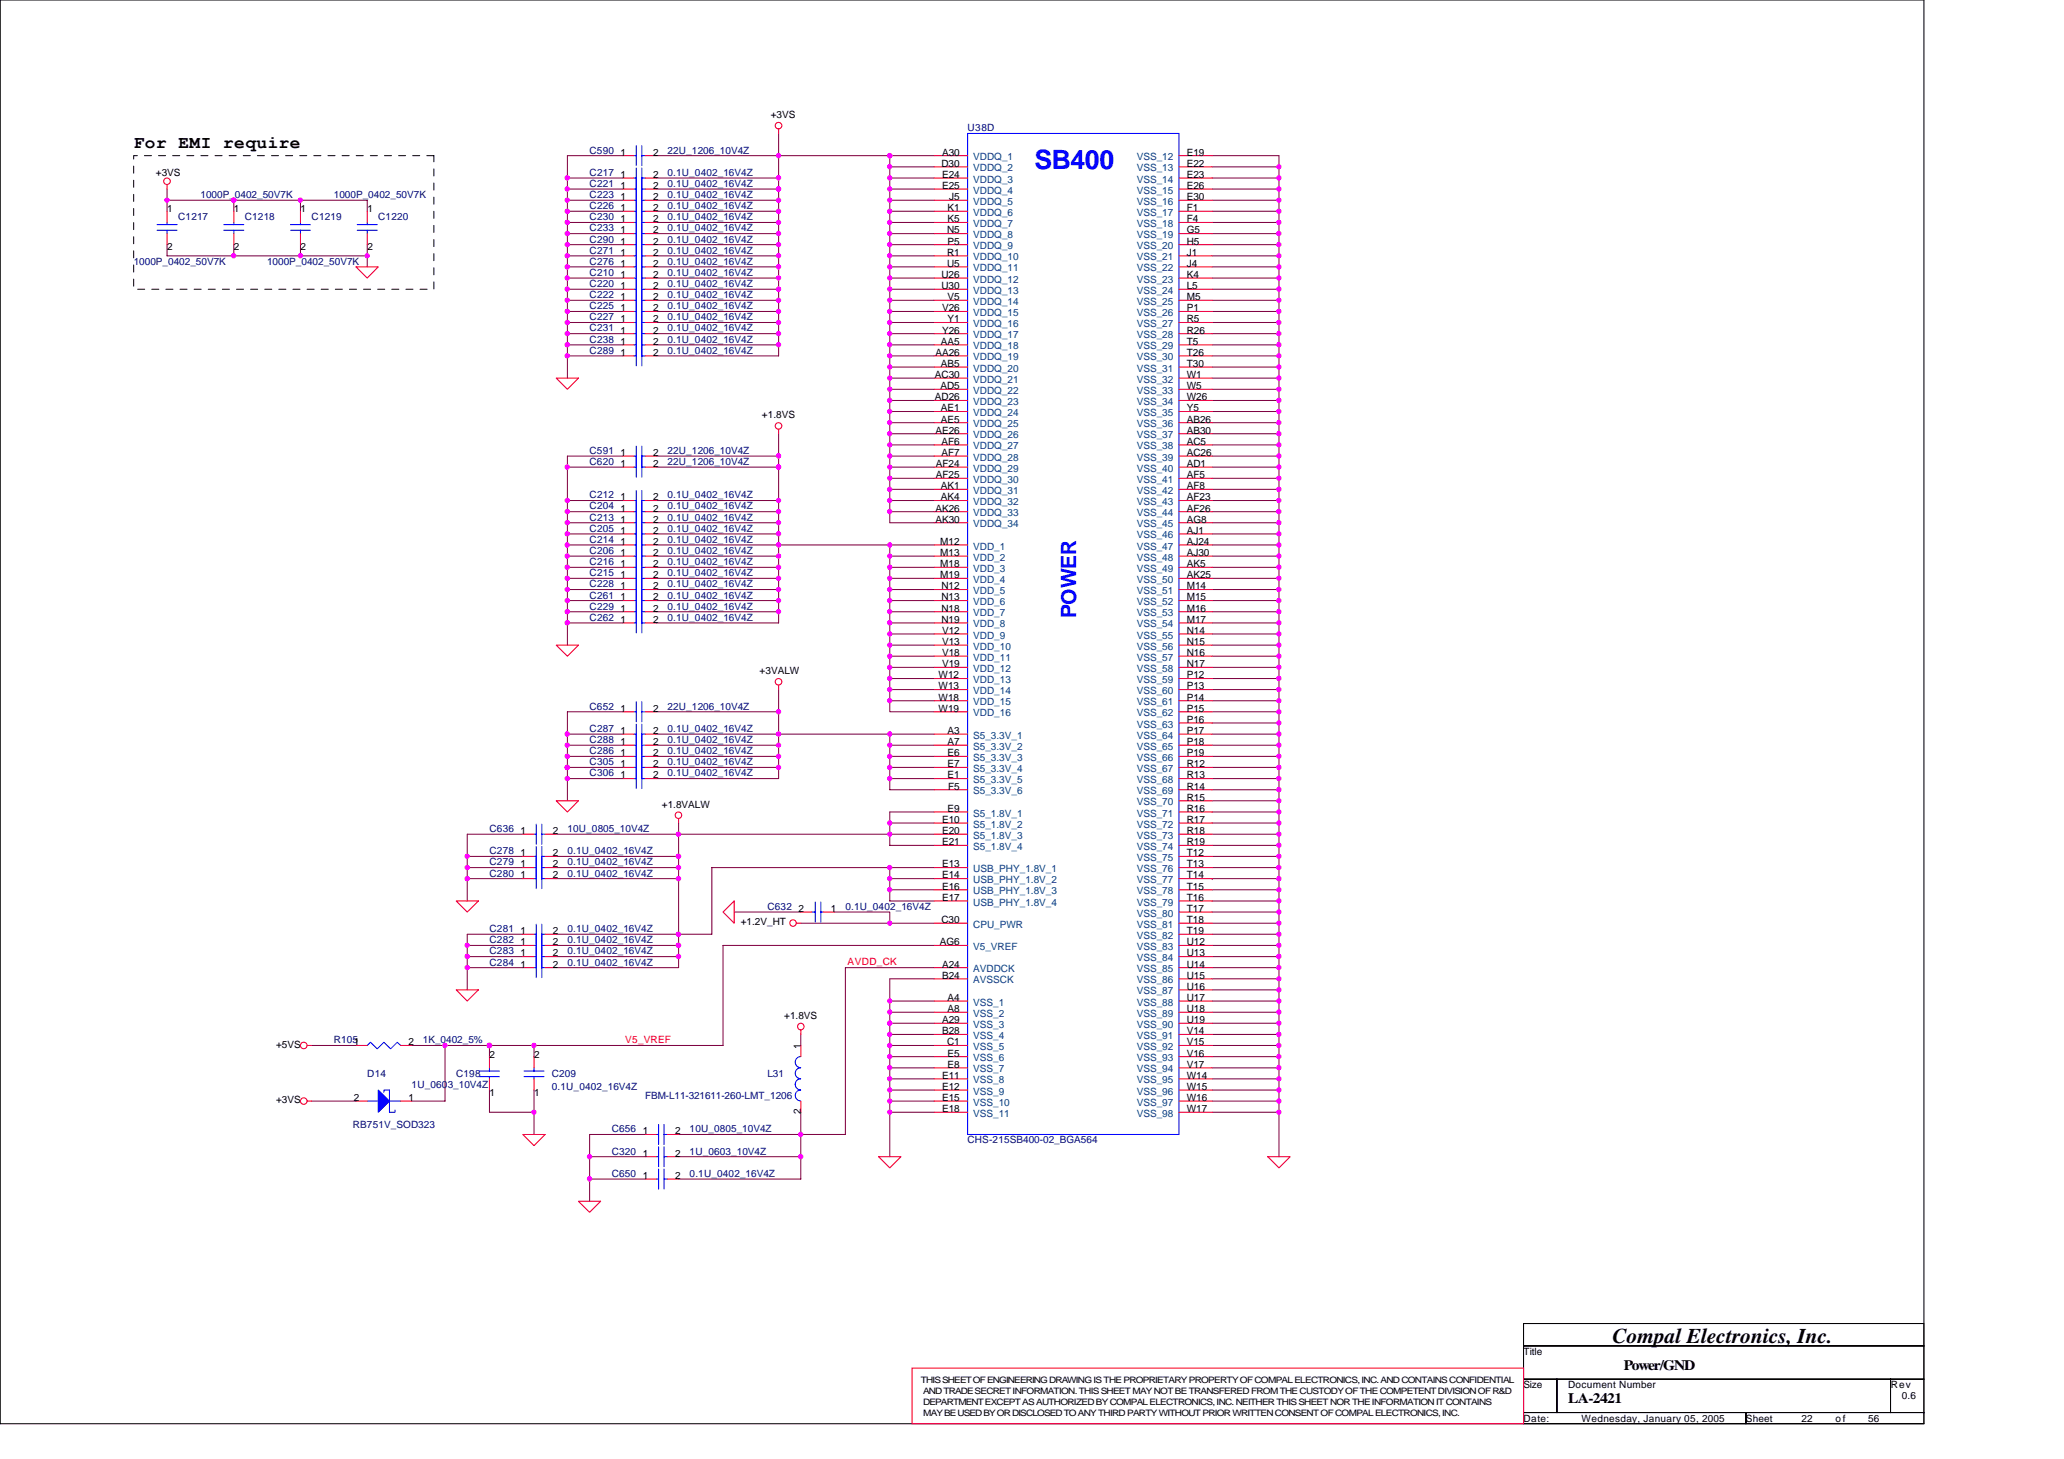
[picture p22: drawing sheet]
<svg xmlns="http://www.w3.org/2000/svg" width="297mm" height="210mm" viewBox="0 0 297 210" stroke-linecap="round" stroke-linejoin="round" font-family="sans-serif">
<defs><g id="words">
<text font-size="3.8" fill="#00f" x="148.9" y="24.3">SB400</text>
<text font-size="3" fill="#00f" x="154.9" y="89" transform="rotate(-90 154.9 89)">POWER</text>
<text font-size="3" x="232.1" y="193.1">Compal Electronics, Inc.</text>
<text font-size="2.5" x="19.2" y="21.3">For EMI require</text>
<g font-size="2.1">
<text x="233.7" y="197.1">Power/GND</text>
<text x="225.7" y="201.9">LA-2421</text>
</g>
<g font-size="1.4">
<text x="110.9" y="17">+3VS</text>
<text x="89.3" y="22.4">1</text>
<text x="94" y="22.4">2</text>
<text x="135.5" y="24">D30</text>
<text x="135.6" y="22.4">A30</text>
<text x="170.8" y="22.4">E19</text>
<text x="170.8" y="24">E22</text>
<text x="22.4" y="25.3">+3VS</text>
<text x="89.3" y="28.8">1</text>
<text x="89.3" y="27.2">1</text>
<text x="89.3" y="25.6">1</text>
<text x="94" y="28.8">2</text>
<text x="94" y="27.2">2</text>
<text x="94" y="25.6">2</text>
<text x="135.6" y="25.6">E24</text>
<text x="135.6" y="27.2">E25</text>
<text x="136.6" y="28.8">J5</text>
<text x="170.8" y="25.6">E23</text>
<text x="170.8" y="27.2">E26</text>
<text x="170.8" y="28.8">E30</text>
<text x="24.1" y="30.6">1</text>
<text x="33.7" y="30.6">1</text>
<text x="43.3" y="30.6">1</text>
<text x="52.9" y="30.6">1</text>
<text x="89.3" y="30.4">1</text>
<text x="89.3" y="32">1</text>
<text x="89.3" y="35.2">1</text>
<text x="89.3" y="33.6">1</text>
<text x="94" y="30.4">2</text>
<text x="94" y="32">2</text>
<text x="94" y="35.2">2</text>
<text x="94" y="33.6">2</text>
<text x="136.3" y="33.6">N5</text>
<text x="136.4" y="30.4">K1</text>
<text x="136.4" y="32">K5</text>
<text x="136.4" y="35.2">P5</text>
<text x="170.8" y="30.4">F1</text>
<text x="170.8" y="32">F4</text>
<text x="170.8" y="33.6">G5</text>
<text x="170.8" y="35.2">H5</text>
<text x="24.1" y="36">2</text>
<text x="33.7" y="36">2</text>
<text x="43.3" y="36">2</text>
<text x="52.9" y="36">2</text>
<text x="89.3" y="38.4">1</text>
<text x="89.3" y="41.6">1</text>
<text x="89.3" y="36.8">1</text>
<text x="89.3" y="40">1</text>
<text x="94" y="38.4">2</text>
<text x="94" y="41.6">2</text>
<text x="94" y="36.8">2</text>
<text x="94" y="40">2</text>
<text x="135.5" y="40">U26</text>
<text x="135.5" y="41.6">U30</text>
<text x="136.3" y="36.8">R1</text>
<text x="136.3" y="38.4">U5</text>
<text x="170.8" y="36.8">J1</text>
<text x="170.8" y="38.4">J4</text>
<text x="170.8" y="40">K4</text>
<text x="170.8" y="41.6">L5</text>
<text x="89.3" y="43.2">1</text>
<text x="89.3" y="48">1</text>
<text x="89.3" y="46.4">1</text>
<text x="89.3" y="44.8">1</text>
<text x="94" y="43.2">2</text>
<text x="94" y="48">2</text>
<text x="94" y="46.4">2</text>
<text x="94" y="44.8">2</text>
<text x="135.6" y="44.8">V26</text>
<text x="135.6" y="48">Y26</text>
<text x="136.4" y="43.2">V5</text>
<text x="136.4" y="46.4">Y1</text>
<text x="170.8" y="43.2">M5</text>
<text x="170.8" y="44.8">P1</text>
<text x="170.8" y="46.4">R5</text>
<text x="170.8" y="48">R26</text>
<text x="89.3" y="51.2">1</text>
<text x="89.3" y="49.6">1</text>
<text x="94" y="51.2">2</text>
<text x="94" y="49.6">2</text>
<text x="134.6" y="51.2">AA26</text>
<text x="135.4" y="49.6">AA5</text>
<text x="135.4" y="52.8">AB5</text>
<text x="170.8" y="49.6">T5</text>
<text x="170.8" y="51.2">T26</text>
<text x="170.8" y="52.8">T30</text>
<text x="134.5" y="54.4">AC30</text>
<text x="134.5" y="57.6">AD26</text>
<text x="135.3" y="56">AD5</text>
<text x="135.4" y="59.2">AE1</text>
<text x="170.8" y="54.4">W1</text>
<text x="170.8" y="56">W5</text>
<text x="170.8" y="57.6">W26</text>
<text x="170.8" y="59.2">Y5</text>
<text x="89.3" y="65.6">1</text>
<text x="94" y="65.6">2</text>
<text x="109.7" y="60.2">+1.8VS</text>
<text x="134.6" y="62.4">AE26</text>
<text x="135.4" y="60.8">AE5</text>
<text x="135.5" y="64">AF6</text>
<text x="135.5" y="65.6">AF7</text>
<text x="170.8" y="60.8">AB26</text>
<text x="170.8" y="62.4">AB30</text>
<text x="170.8" y="64">AC5</text>
<text x="170.8" y="65.6">AC26</text>
<text x="89.3" y="67.2">1</text>
<text x="89.3" y="72">1</text>
<text x="94" y="67.2">2</text>
<text x="94" y="72">2</text>
<text x="134.7" y="67.2">AF24</text>
<text x="134.7" y="68.8">AF25</text>
<text x="135.4" y="70.4">AK1</text>
<text x="135.4" y="72">AK4</text>
<text x="170.8" y="67.2">AD1</text>
<text x="170.8" y="68.8">AF5</text>
<text x="170.8" y="70.4">AF8</text>
<text x="170.8" y="72">AF23</text>
<text x="89.3" y="73.6">1</text>
<text x="89.3" y="76.8">1</text>
<text x="89.3" y="75.2">1</text>
<text x="94" y="73.6">2</text>
<text x="94" y="76.8">2</text>
<text x="94" y="75.2">2</text>
<text x="134.6" y="73.6">AK26</text>
<text x="134.6" y="75.2">AK30</text>
<text x="170.8" y="73.6">AF26</text>
<text x="170.8" y="75.2">AG8</text>
<text x="170.8" y="76.8">AJ1</text>
<text x="89.3" y="83.2">1</text>
<text x="89.3" y="80">1</text>
<text x="89.3" y="81.6">1</text>
<text x="89.3" y="78.4">1</text>
<text x="94" y="83.2">2</text>
<text x="94" y="80">2</text>
<text x="94" y="81.6">2</text>
<text x="94" y="78.4">2</text>
<text x="135.3" y="78.4">M12</text>
<text x="135.3" y="80">M13</text>
<text x="135.3" y="81.6">M18</text>
<text x="135.3" y="83.2">M19</text>
<text x="170.8" y="78.4">AJ24</text>
<text x="170.8" y="80">AJ30</text>
<text x="170.8" y="81.6">AK5</text>
<text x="170.8" y="83.2">AK25</text>
<text x="89.3" y="89.6">1</text>
<text x="89.3" y="84.8">1</text>
<text x="89.3" y="86.4">1</text>
<text x="89.3" y="88">1</text>
<text x="94" y="89.6">2</text>
<text x="94" y="84.8">2</text>
<text x="94" y="86.4">2</text>
<text x="94" y="88">2</text>
<text x="135.5" y="84.8">N12</text>
<text x="135.5" y="86.4">N13</text>
<text x="135.5" y="88">N18</text>
<text x="135.5" y="89.6">N19</text>
<text x="170.8" y="84.8">M14</text>
<text x="170.8" y="86.4">M15</text>
<text x="170.8" y="88">M16</text>
<text x="170.8" y="89.6">M17</text>
<text x="135.6" y="91.2">V12</text>
<text x="135.6" y="92.8">V13</text>
<text x="135.6" y="94.4">V18</text>
<text x="135.6" y="96">V19</text>
<text x="170.8" y="91.2">N14</text>
<text x="170.8" y="92.8">N15</text>
<text x="170.8" y="94.4">N16</text>
<text x="170.8" y="96">N17</text>
<text x="109.3" y="97">+3VALW</text>
<text x="135.1" y="97.6">W12</text>
<text x="135.1" y="99.2">W13</text>
<text x="135.1" y="100.8">W18</text>
<text x="170.8" y="97.6">P12</text>
<text x="170.8" y="99.2">P13</text>
<text x="170.8" y="100.8">P14</text>
<text x="89.3" y="105.6">1</text>
<text x="89.3" y="107.2">1</text>
<text x="89.3" y="102.4">1</text>
<text x="94" y="105.6">2</text>
<text x="94" y="107.2">2</text>
<text x="94" y="102.4">2</text>
<text x="135.1" y="102.4">W19</text>
<text x="136.4" y="105.6">A3</text>
<text x="136.4" y="107.2">A7</text>
<text x="170.8" y="102.4">P15</text>
<text x="170.8" y="104">P16</text>
<text x="170.8" y="105.6">P17</text>
<text x="170.8" y="107.2">P18</text>
<text x="89.3" y="112">1</text>
<text x="89.3" y="110.4">1</text>
<text x="89.3" y="108.8">1</text>
<text x="94" y="112">2</text>
<text x="94" y="110.4">2</text>
<text x="94" y="108.8">2</text>
<text x="136.4" y="108.8">E6</text>
<text x="136.4" y="110.4">E7</text>
<text x="136.4" y="112">E1</text>
<text x="136.4" y="113.6">F5</text>
<text x="170.8" y="108.8">P19</text>
<text x="170.8" y="110.4">R12</text>
<text x="170.8" y="112">R13</text>
<text x="170.8" y="113.6">R14</text>
<text x="74.9" y="120">1</text>
<text x="79.6" y="120">2</text>
<text x="95.2" y="116.2">+1.8VALW</text>
<text x="135.6" y="118.4">E10</text>
<text x="135.6" y="120">E20</text>
<text x="136.4" y="116.8">E9</text>
<text x="170.8" y="115.2">R15</text>
<text x="170.8" y="116.8">R16</text>
<text x="170.8" y="118.4">R17</text>
<text x="170.8" y="120">R18</text>
<text x="74.9" y="123.2">1</text>
<text x="74.9" y="124.8">1</text>
<text x="79.6" y="123.2">2</text>
<text x="79.6" y="124.8">2</text>
<text x="135.6" y="121.6">E21</text>
<text x="135.6" y="124.8">E13</text>
<text x="170.8" y="121.6">R19</text>
<text x="170.8" y="123.2">T12</text>
<text x="170.8" y="124.8">T13</text>
<text x="74.9" y="126.4">1</text>
<text x="79.6" y="126.4">2</text>
<text x="114.9" y="131.2">2</text>
<text x="119.6" y="131.2">1</text>
<text x="135.6" y="126.4">E14</text>
<text x="135.6" y="128">E16</text>
<text x="135.6" y="129.6">E17</text>
<text x="170.8" y="126.4">T14</text>
<text x="170.8" y="128">T15</text>
<text x="170.8" y="129.6">T16</text>
<text x="170.8" y="131.2">T17</text>
<text x="74.9" y="137.6">1</text>
<text x="74.9" y="136">1</text>
<text x="74.9" y="134.4">1</text>
<text x="79.6" y="137.6">2</text>
<text x="79.6" y="136">2</text>
<text x="79.6" y="134.4">2</text>
<text x="106.6" y="133.1">+1.2V_HT</text>
<text x="135.3" y="136">AG6</text>
<text x="135.5" y="132.8">C30</text>
<text x="170.8" y="132.8">T18</text>
<text x="170.8" y="134.4">T19</text>
<text x="170.8" y="136">U12</text>
<text x="170.8" y="137.6">U13</text>
<text x="74.9" y="139.2">1</text>
<text x="79.6" y="139.2">2</text>
<text x="135.6" y="139.2">A24</text>
<text x="135.6" y="140.8">B24</text>
<text x="136.4" y="144">A4</text>
<text x="170.8" y="139.2">U14</text>
<text x="170.8" y="140.8">U15</text>
<text x="170.8" y="142.4">U16</text>
<text x="170.8" y="144">U17</text>
<text x="112.9" y="146.6">+1.8VS</text>
<text x="135.6" y="147.2">A29</text>
<text x="135.6" y="148.8">B28</text>
<text x="136.4" y="145.6">A8</text>
<text x="170.8" y="145.6">U18</text>
<text x="170.8" y="147.2">U19</text>
<text x="170.8" y="148.8">V14</text>
<text x="39.7" y="150.7">+5VS</text>
<text x="58.8" y="150.4">2</text>
<text x="70.5" y="152.2">2</text>
<text x="76.9" y="152.2">2</text>
<text x="115.2" y="150.9" transform="rotate(-90 115.2 150.9)">1</text>
<text x="135.6" y="155.2">E11</text>
<text x="136.3" y="150.4">C1</text>
<text x="136.4" y="152">E5</text>
<text x="136.4" y="153.6">E8</text>
<text x="170.8" y="150.4">V15</text>
<text x="170.8" y="152">V16</text>
<text x="170.8" y="153.6">V17</text>
<text x="170.8" y="155.2">W14</text>
<text x="39.7" y="158.7">+3VS</text>
<text x="50.9" y="158.4">2</text>
<text x="58.8" y="158.4">1</text>
<text x="70.5" y="157.6">1</text>
<text x="76.9" y="157.6">1</text>
<text x="115.2" y="160.3" transform="rotate(-90 115.2 160.3)">2</text>
<text x="135.6" y="156.8">E12</text>
<text x="135.6" y="158.4">E15</text>
<text x="135.6" y="160">E18</text>
<text x="170.8" y="156.8">W15</text>
<text x="170.8" y="158.4">W16</text>
<text x="170.8" y="160">W17</text>
<text x="92.5" y="166.4">1</text>
<text x="92.5" y="163.2">1</text>
<text x="97.2" y="166.4">2</text>
<text x="97.2" y="163.2">2</text>
<text x="92.5" y="169.6">1</text>
<text x="97.2" y="169.6">2</text>
<text x="219.3" y="194.9">Title</text>
<text x="219.3" y="199.7">Size</text>
<text x="225.7" y="199.7">Document Number</text>
<text x="272.1" y="199.7">Rev</text>
<text x="273.7" y="201.3">0.6</text>
<text x="219.3" y="204.5">Date:</text>
<text x="227.6" y="204.5">Wednesday, January 05, 2005</text>
<text x="251.3" y="204.5">Sheet</text>
<text x="259.3" y="204.5">22</text>
<text x="264.2" y="204.5">of</text>
<text x="268.9" y="204.5">56</text>
</g>
<g font-size="1.4" fill="#000080">
<text x="84.9" y="22.1">C590</text>
<text x="96.1" y="22.1">22U_1206_10V4Z</text>
<text x="139.3" y="18.9">U38D</text>
<text x="28.8" y="28.5">1000P_0402_50V7K</text>
<text x="48" y="28.5">1000P_0402_50V7K</text>
<text x="84.9" y="28.5">C223</text>
<text x="84.9" y="26.9">C221</text>
<text x="84.9" y="25.3">C217</text>
<text x="96.1" y="28.5">0.1U_0402_16V4Z</text>
<text x="96.1" y="26.9">0.1U_0402_16V4Z</text>
<text x="96.1" y="25.3">0.1U_0402_16V4Z</text>
<text x="25.7" y="31.7">C1217</text>
<text x="35.2" y="31.7">C1218</text>
<text x="44.8" y="31.7">C1219</text>
<text x="54.4" y="31.7">C1220</text>
<text x="84.9" y="30.1">C226</text>
<text x="84.9" y="31.7">C230</text>
<text x="84.9" y="34.9">C290</text>
<text x="84.9" y="33.3">C233</text>
<text x="96.1" y="30.1">0.1U_0402_16V4Z</text>
<text x="96.1" y="31.7">0.1U_0402_16V4Z</text>
<text x="96.1" y="34.9">0.1U_0402_16V4Z</text>
<text x="96.1" y="33.3">0.1U_0402_16V4Z</text>
<text x="19.2" y="38.1">1000P_0402_50V7K</text>
<text x="38.4" y="38.1">1000P_0402_50V7K</text>
<text x="84.9" y="38.1">C276</text>
<text x="84.9" y="41.3">C220</text>
<text x="84.9" y="36.5">C271</text>
<text x="84.9" y="39.7">C210</text>
<text x="96.1" y="38.1">0.1U_0402_16V4Z</text>
<text x="96.1" y="41.3">0.1U_0402_16V4Z</text>
<text x="96.1" y="36.5">0.1U_0402_16V4Z</text>
<text x="96.1" y="39.7">0.1U_0402_16V4Z</text>
<text x="84.9" y="42.9">C222</text>
<text x="84.9" y="47.7">C231</text>
<text x="84.9" y="46.1">C227</text>
<text x="84.9" y="44.5">C225</text>
<text x="96.1" y="42.9">0.1U_0402_16V4Z</text>
<text x="96.1" y="47.7">0.1U_0402_16V4Z</text>
<text x="96.1" y="46.1">0.1U_0402_16V4Z</text>
<text x="96.1" y="44.5">0.1U_0402_16V4Z</text>
<text x="84.9" y="50.9">C289</text>
<text x="84.9" y="49.3">C238</text>
<text x="96.1" y="50.9">0.1U_0402_16V4Z</text>
<text x="96.1" y="49.3">0.1U_0402_16V4Z</text>
<text x="84.9" y="65.3">C591</text>
<text x="96.1" y="65.3">22U_1206_10V4Z</text>
<text x="84.9" y="66.9">C620</text>
<text x="84.9" y="71.7">C212</text>
<text x="96.1" y="66.9">22U_1206_10V4Z</text>
<text x="96.1" y="71.7">0.1U_0402_16V4Z</text>
<text x="84.9" y="73.3">C204</text>
<text x="84.9" y="76.5">C205</text>
<text x="84.9" y="74.9">C213</text>
<text x="96.1" y="73.3">0.1U_0402_16V4Z</text>
<text x="96.1" y="76.5">0.1U_0402_16V4Z</text>
<text x="96.1" y="74.9">0.1U_0402_16V4Z</text>
<text x="84.9" y="82.9">C215</text>
<text x="84.9" y="79.7">C206</text>
<text x="84.9" y="81.3">C216</text>
<text x="84.9" y="78.1">C214</text>
<text x="96.1" y="82.9">0.1U_0402_16V4Z</text>
<text x="96.1" y="79.7">0.1U_0402_16V4Z</text>
<text x="96.1" y="81.3">0.1U_0402_16V4Z</text>
<text x="96.1" y="78.1">0.1U_0402_16V4Z</text>
<text x="84.9" y="89.3">C262</text>
<text x="84.9" y="84.5">C228</text>
<text x="84.9" y="86.1">C261</text>
<text x="84.9" y="87.7">C229</text>
<text x="96.1" y="89.3">0.1U_0402_16V4Z</text>
<text x="96.1" y="84.5">0.1U_0402_16V4Z</text>
<text x="96.1" y="86.1">0.1U_0402_16V4Z</text>
<text x="96.1" y="87.7">0.1U_0402_16V4Z</text>
<text x="84.9" y="105.3">C287</text>
<text x="84.9" y="106.9">C288</text>
<text x="84.9" y="102.1">C652</text>
<text x="96.1" y="102.1">22U_1206_10V4Z</text>
<text x="96.1" y="105.3">0.1U_0402_16V4Z</text>
<text x="96.1" y="106.9">0.1U_0402_16V4Z</text>
<text x="84.9" y="111.7">C306</text>
<text x="84.9" y="110.1">C305</text>
<text x="84.9" y="108.5">C286</text>
<text x="96.1" y="111.7">0.1U_0402_16V4Z</text>
<text x="96.1" y="110.1">0.1U_0402_16V4Z</text>
<text x="96.1" y="108.5">0.1U_0402_16V4Z</text>
<text x="70.4" y="119.7">C636</text>
<text x="81.7" y="119.7">10U_0805_10V4Z</text>
<text x="70.4" y="122.9">C278</text>
<text x="70.4" y="124.5">C279</text>
<text x="81.7" y="122.9">0.1U_0402_16V4Z</text>
<text x="81.7" y="124.5">0.1U_0402_16V4Z</text>
<text x="70.4" y="126.1">C280</text>
<text x="81.7" y="126.1">0.1U_0402_16V4Z</text>
<text x="110.4" y="130.9">C632</text>
<text x="121.7" y="130.9">0.1U_0402_16V4Z</text>
<text x="70.4" y="137.3">C283</text>
<text x="70.4" y="135.7">C282</text>
<text x="70.4" y="134.1">C281</text>
<text x="81.7" y="137.3">0.1U_0402_16V4Z</text>
<text x="81.7" y="135.7">0.1U_0402_16V4Z</text>
<text x="81.7" y="134.1">0.1U_0402_16V4Z</text>
<text x="70.4" y="138.9">C284</text>
<text x="81.7" y="138.9">0.1U_0402_16V4Z</text>
<text x="48" y="150.1">R1051</text>
<text x="52.8" y="154.9">D14</text>
<text x="60.8" y="150.1">1K_0402_5%</text>
<text x="65.7" y="154.9">C198</text>
<text x="79.4" y="154.9">C209</text>
<text x="110.4" y="154.9">L31</text>
<text x="59.2" y="156.5">1U_060</text>
<text x="64.4" y="156.5">3_10V4Z</text>
<text x="79.4" y="156.8">0.1U_0402_16V4Z</text>
<text x="92.9" y="158.1">FBM-L11-321611-260-LMT_1206</text>
<text x="50.8" y="162.3">RB751V_SOD323</text>
<text x="88" y="166.1">C320</text>
<text x="88" y="162.9">C656</text>
<text x="99.2" y="162.9">10U_0805_10V4Z</text>
<text x="99.2" y="166.1">1U_0603_10V4Z</text>
<text x="139.3" y="164.5">CHS-215SB400-02_BGA564</text>
<text x="88" y="169.3">C650</text>
<text x="99.2" y="169.3">0.1U_0402_16V4Z</text>
</g>
<g font-size="1.4" fill="#004080">
<text x="140.1" y="23.1">VDDQ_1</text>
<text x="163.6" y="23.1">VSS_12</text>
<text x="140.1" y="24.7">VDDQ_2</text>
<text x="140.1" y="26.3">VDDQ_3</text>
<text x="140.1" y="27.9">VDDQ_4</text>
<text x="140.1" y="29.5">VDDQ_5</text>
<text x="163.6" y="24.7">VSS_13</text>
<text x="163.6" y="26.3">VSS_14</text>
<text x="163.6" y="27.9">VSS_15</text>
<text x="163.6" y="29.5">VSS_16</text>
<text x="140.1" y="31.1">VDDQ_6</text>
<text x="140.1" y="32.7">VDDQ_7</text>
<text x="140.1" y="34.3">VDDQ_8</text>
<text x="140.1" y="35.9">VDDQ_9</text>
<text x="163.6" y="31.1">VSS_17</text>
<text x="163.6" y="32.7">VSS_18</text>
<text x="163.6" y="34.3">VSS_19</text>
<text x="163.6" y="35.9">VSS_20</text>
<text x="140.1" y="37.5">VDDQ_10</text>
<text x="140.1" y="39.1">VDDQ_11</text>
<text x="140.1" y="40.7">VDDQ_12</text>
<text x="163.6" y="37.5">VSS_21</text>
<text x="163.6" y="39.1">VSS_22</text>
<text x="163.6" y="40.7">VSS_23</text>
<text x="140.1" y="42.3">VDDQ_13</text>
<text x="140.1" y="43.9">VDDQ_14</text>
<text x="140.1" y="45.5">VDDQ_15</text>
<text x="140.1" y="47.1">VDDQ_16</text>
<text x="163.6" y="42.3">VSS_24</text>
<text x="163.6" y="43.9">VSS_25</text>
<text x="163.6" y="45.5">VSS_26</text>
<text x="163.6" y="47.1">VSS_27</text>
<text x="140.1" y="48.7">VDDQ_17</text>
<text x="140.1" y="50.3">VDDQ_18</text>
<text x="140.1" y="51.9">VDDQ_19</text>
<text x="140.1" y="53.5">VDDQ_20</text>
<text x="163.6" y="48.7">VSS_28</text>
<text x="163.6" y="50.3">VSS_29</text>
<text x="163.6" y="51.9">VSS_30</text>
<text x="163.6" y="53.5">VSS_31</text>
<text x="140.1" y="55.1">VDDQ_21</text>
<text x="140.1" y="56.7">VDDQ_22</text>
<text x="140.1" y="58.3">VDDQ_23</text>
<text x="140.1" y="59.9">VDDQ_24</text>
<text x="163.6" y="55.1">VSS_32</text>
<text x="163.6" y="56.7">VSS_33</text>
<text x="163.6" y="58.3">VSS_34</text>
<text x="163.6" y="59.9">VSS_35</text>
<text x="140.1" y="61.5">VDDQ_25</text>
<text x="140.1" y="63.1">VDDQ_26</text>
<text x="140.1" y="64.7">VDDQ_27</text>
<text x="163.6" y="61.5">VSS_36</text>
<text x="163.6" y="63.1">VSS_37</text>
<text x="163.6" y="64.7">VSS_38</text>
<text x="140.1" y="66.3">VDDQ_28</text>
<text x="140.1" y="67.9">VDDQ_29</text>
<text x="140.1" y="69.5">VDDQ_30</text>
<text x="140.1" y="71.1">VDDQ_31</text>
<text x="163.6" y="66.3">VSS_39</text>
<text x="163.6" y="67.9">VSS_40</text>
<text x="163.6" y="69.5">VSS_41</text>
<text x="163.6" y="71.1">VSS_42</text>
<text x="140.1" y="72.7">VDDQ_32</text>
<text x="140.1" y="74.3">VDDQ_33</text>
<text x="140.1" y="75.9">VDDQ_34</text>
<text x="163.6" y="72.7">VSS_43</text>
<text x="163.6" y="74.3">VSS_44</text>
<text x="163.6" y="75.9">VSS_45</text>
<text x="163.6" y="77.5">VSS_46</text>
<text x="140.1" y="79.1">VDD_1</text>
<text x="140.1" y="80.7">VDD_2</text>
<text x="140.1" y="82.3">VDD_3</text>
<text x="140.1" y="83.9">VDD_4</text>
<text x="163.6" y="79.1">VSS_47</text>
<text x="163.6" y="80.7">VSS_48</text>
<text x="163.6" y="82.3">VSS_49</text>
<text x="163.6" y="83.9">VSS_50</text>
<text x="140.1" y="85.5">VDD_5</text>
<text x="140.1" y="87.1">VDD_6</text>
<text x="140.1" y="88.7">VDD_7</text>
<text x="163.6" y="85.5">VSS_51</text>
<text x="163.6" y="87.1">VSS_52</text>
<text x="163.6" y="88.7">VSS_53</text>
<text x="140.1" y="90.3">VDD_8</text>
<text x="140.1" y="91.9">VDD_9</text>
<text x="140.1" y="93.5">VDD_10</text>
<text x="140.1" y="95.1">VDD_11</text>
<text x="163.6" y="90.3">VSS_54</text>
<text x="163.6" y="91.9">VSS_55</text>
<text x="163.6" y="93.5">VSS_56</text>
<text x="163.6" y="95.1">VSS_57</text>
<text x="140.1" y="96.7">VDD_12</text>
<text x="140.1" y="98.3">VDD_13</text>
<text x="140.1" y="99.9">VDD_14</text>
<text x="140.1" y="101.5">VDD_15</text>
<text x="163.6" y="96.7">VSS_58</text>
<text x="163.6" y="98.3">VSS_59</text>
<text x="163.6" y="99.9">VSS_60</text>
<text x="163.6" y="101.5">VSS_61</text>
<text x="140.1" y="103.1">VDD_16</text>
<text x="140.1" y="106.3">S5_3.3V_1</text>
<text x="140.1" y="107.9">S5_3.3V_2</text>
<text x="163.6" y="103.1">VSS_62</text>
<text x="163.6" y="104.7">VSS_63</text>
<text x="163.6" y="106.3">VSS_64</text>
<text x="163.6" y="107.9">VSS_65</text>
<text x="140.1" y="109.5">S5_3.3V_3</text>
<text x="140.1" y="111.1">S5_3.3V_4</text>
<text x="140.1" y="112.7">S5_3.3V_5</text>
<text x="163.6" y="109.5">VSS_66</text>
<text x="163.6" y="111.1">VSS_67</text>
<text x="163.6" y="112.7">VSS_68</text>
<text x="140.1" y="114.3">S5_3.3V_6</text>
<text x="140.1" y="117.5">S5_1.8V_1</text>
<text x="140.1" y="119.1">S5_1.8V_2</text>
<text x="163.6" y="114.3">VSS_69</text>
<text x="163.6" y="115.9">VSS_70</text>
<text x="163.6" y="117.5">VSS_71</text>
<text x="163.6" y="119.1">VSS_72</text>
<text x="140.1" y="120.7">S5_1.8V_3</text>
<text x="140.1" y="122.3">S5_1.8V_4</text>
<text x="140.1" y="125.5">USB_PHY_1.8V_1</text>
<text x="163.6" y="120.7">VSS_73</text>
<text x="163.6" y="122.3">VSS_74</text>
<text x="163.6" y="123.9">VSS_75</text>
<text x="163.6" y="125.5">VSS_76</text>
<text x="140.1" y="127.1">USB_PHY_1.8V_2</text>
<text x="140.1" y="128.7">USB_PHY_1.8V_3</text>
<text x="140.1" y="130.3">USB_PHY_1.8V_4</text>
<text x="163.6" y="127.1">VSS_77</text>
<text x="163.6" y="128.7">VSS_78</text>
<text x="163.6" y="130.3">VSS_79</text>
<text x="163.6" y="131.9">VSS_80</text>
<text x="140.1" y="133.5">CPU_PWR</text>
<text x="140.1" y="136.7">V5_VREF</text>
<text x="163.6" y="133.5">VSS_81</text>
<text x="163.6" y="135.1">VSS_82</text>
<text x="163.6" y="136.7">VSS_83</text>
<text x="140.1" y="139.9">AVDDCK</text>
<text x="140.1" y="141.5">AVSSCK</text>
<text x="163.6" y="138.3">VSS_84</text>
<text x="163.6" y="139.9">VSS_85</text>
<text x="163.6" y="141.5">VSS_86</text>
<text x="163.6" y="143.1">VSS_87</text>
<text x="140.1" y="144.7">VSS_1</text>
<text x="140.1" y="146.3">VSS_2</text>
<text x="140.1" y="147.9">VSS_3</text>
<text x="140.1" y="149.5">VSS_4</text>
<text x="163.6" y="144.7">VSS_88</text>
<text x="163.6" y="146.3">VSS_89</text>
<text x="163.6" y="147.9">VSS_90</text>
<text x="163.6" y="149.5">VSS_91</text>
<text x="140.1" y="151.1">VSS_5</text>
<text x="140.1" y="152.7">VSS_6</text>
<text x="140.1" y="154.3">VSS_7</text>
<text x="140.1" y="155.9">VSS_8</text>
<text x="163.6" y="151.1">VSS_92</text>
<text x="163.6" y="152.7">VSS_93</text>
<text x="163.6" y="154.3">VSS_94</text>
<text x="163.6" y="155.9">VSS_95</text>
<text x="140.1" y="157.5">VSS_9</text>
<text x="140.1" y="159.1">VSS_10</text>
<text x="140.1" y="160.7">VSS_11</text>
<text x="163.6" y="157.5">VSS_96</text>
<text x="163.6" y="159.1">VSS_97</text>
<text x="163.6" y="160.7">VSS_98</text>
</g>
<g font-size="1.4" fill="#f00">
<text x="122" y="138.9">AVDD_CK</text>
<text x="90" y="150.1">V5_VREF</text>
</g>
<g font-size="1.3">
<text x="132.5" y="198.9">THIS SHEET OF ENGINEERING DRAWING IS THE PROPRIETARY PROPERTY OF COMPAL ELECTRONICS, INC. AND CONTAINS CONFIDENTIAL</text>
<text x="132.9" y="200.5">AND TRADE SECRET INFORMATION. THIS SHEET MAY NOT BE TRANSFERED FROM THE CUSTODY OF THE COMPETENT DIVISION OF R&amp;D</text>
<text x="132.9" y="202.1">DEPARTMENT EXCEPT AS AUTHORIZED BY COMPAL ELECTRONICS, INC. NEITHER THIS SHEET NOR THE INFORMATION IT CONTAINS</text>
<text x="132.9" y="203.7">MAY BE USED BY OR DISCLOSED TO ANY THIRD PARTY WITHOUT PRIOR WRITTEN CONSENT OF COMPAL ELECTRONICS, INC.</text>
</g>
</g></defs>
<path d="M0 0h276.9v204.8h-276.9zM219.3 190.4h57.6v3.2h-57.6zM219.3 193.6h57.6v4.8h-57.6zM219.3 198.4h4.8v4.8h-4.8zM224.1 198.4h48v4.8h-48zM272.1 198.4h4.8v4.8h-4.8zM219.3 203.2h32v1.6h-32zM251.3 203.2h25.6v1.6h-25.6z" fill="none" stroke="#000" stroke-width=".15"/>
<g fill="none" stroke="#800040" stroke-width=".15">
<path d="M112.1 19.2v32h-17.7M24 35.2v1.6h28.8M24 28.8h28.8v1.6M24 27.2v3.2M33.7 28.8v1.6M33.7 35.2v1.6M43.2 28.8v1.6M43.2 35.2v1.6M52.8 35.2v3.2M81.7 35.2h.1M81.7 33.6h8M81.7 35.2h8"/>
<path d="M81.7 38.4h8M81.7 36.8h8M81.7 32h8M81.7 30.4h8M81.7 28.8h8M81.7 27.2h8M81.7 25.6h8M89.7 22.4h-8v32M94.4 33.6h17.7M94.4 35.2h17.7M94.4 22.4h40M94.4 38.4h17.7"/>
<path d="M94.4 36.8h17.7M94.4 32h17.7M94.4 30.4h17.7M94.4 28.8h17.7M94.4 27.2h17.7M94.4 25.6h17.7M112.1 36.8h.1M128.1 32v1.6h6.3M128.1 35.2h6.3M128.1 38.4h6.3M128.1 36.8h6.3M128.1 32h6.3"/>
<path d="M128.1 30.4h6.3M128.1 28.8h6.3M128.1 27.2h6.3M128.1 25.6h6.3M128.1 22.4v9.6M128.1 33.6v11.2M128.1 24h6.3M174.5 22.4h9.6v144M174.5 33.6h9.6M174.5 35.2h9.6M174.5 38.4h9.6M174.5 36.8h9.6"/>
<path d="M174.5 32h9.6M174.5 30.4h9.6M174.5 28.8h9.6M174.5 27.2h9.6M174.5 25.6h9.6M174.5 24h9.6M81.7 44.8h8M81.7 43.2h8M81.7 51.2h8M81.7 49.6h8M81.7 48h8M81.7 46.4h8"/>
<path d="M81.7 41.6h8M81.7 40h8M94.4 44.8h17.7M94.4 43.2h17.7M94.4 49.6h17.7M94.4 48h17.7M94.4 46.4h17.7M94.4 41.6h17.7M94.4 40h17.7M128.1 44.8v1.6h6.3M128.1 57.6h6.3M128.1 44.8h6.3"/>
<path d="M128.1 52.8h6.3M128.1 43.2h6.3M128.1 59.2h6.3M128.1 51.2h6.3M128.1 49.6h6.3M128.1 48h6.3M128.1 41.6h6.3M128.1 40h6.3M128.1 46.4v28.8h6.3M128.1 54.4h6.3M128.1 56h6.3M174.5 57.6h9.6"/>
<path d="M174.5 44.8h9.6M174.5 52.8h9.6M174.5 43.2h9.6M174.5 59.2h9.6M174.5 51.2h9.6M174.5 49.6h9.6M174.5 48h9.6M174.5 46.4h9.6M174.5 41.6h9.6M174.5 40h9.6M174.5 54.4h9.6M174.5 56h9.6"/>
<path d="M81.7 75.2h8M81.7 67.2h8M81.7 72h8M81.7 73.6h8M81.7 78.4h8M81.7 76.8h8M89.7 65.6h-8v27.2M94.4 75.2h17.7M94.4 65.6h17.7M94.4 67.2h17.7M94.4 72h17.7M94.4 73.6h17.7"/>
<path d="M94.4 78.4h40M94.4 76.8h17.7M112.1 75.2h.1M112.1 62.4v27.2h-17.7M128.1 78.4v1.6h6.3M128.1 60.8h6.3M128.1 70.4h6.3M128.1 62.4h6.3M128.1 64h6.3M128.1 65.6h6.3M128.1 67.2h6.3M128.1 68.8h6.3"/>
<path d="M128.1 72h6.3M128.1 73.6h6.3M174.5 60.8h9.6M174.5 70.4h9.6M174.5 75.2h9.6M174.5 62.4h9.6M174.5 64h9.6M174.5 65.6h9.6M174.5 67.2h9.6M174.5 68.8h9.6M174.5 72h9.6M174.5 73.6h9.6"/>
<path d="M174.5 78.4h9.6M174.5 76.8h9.6M81.7 83.2h8M81.7 84.8h8M81.7 81.6h8M81.7 89.6h8M81.7 80h8M81.7 88h8M81.7 86.4h8M94.4 83.2h17.7M94.4 84.8h17.7M94.4 81.6h17.7"/>
<path d="M94.4 80h17.7M94.4 88h17.7M94.4 86.4h17.7M112.1 99.2v12.8h-17.7M128.1 80v1.6h6.3M128.1 81.6v1.6h6.3M128.1 84.8h6.3M128.1 99.2h6.3M128.1 83.2v17.6M128.1 89.6h6.3M128.1 88h6.3M128.1 86.4h6.3"/>
<path d="M128.1 91.2h6.3M128.1 92.8h6.3M128.1 94.4h6.3M128.1 96h6.3M128.1 97.6h6.3M174.5 83.2h9.6M174.5 84.8h9.6M174.5 99.2h9.6M174.5 81.6h9.6M174.5 89.6h9.6M174.5 80h9.6M174.5 88h9.6"/>
<path d="M174.5 86.4h9.6M174.5 91.2h9.6M174.5 92.8h9.6M174.5 94.4h9.6M174.5 96h9.6M174.5 97.6h9.6M81.7 108.8h8M81.7 112h8M81.7 105.6h8M81.7 110.4h8M81.7 107.2h8M89.7 102.4h-8v12.8"/>
<path d="M94.4 108.8h17.7M94.4 102.4h17.7M94.4 105.6h40M94.4 110.4h17.7M94.4 107.2h17.7M97.7 118.4v20.8h-17.7M112.1 107.2h.1M128.1 100.8v1.6h6.3M128.1 100.8h6.3M128.1 108.8h6.3M128.1 112h6.3M128.1 118.4h6.3"/>
<path d="M128.1 105.6v8h6.3M128.1 110.4h6.3M128.1 107.2h6.3M134.4 116.8h-6.3v4.8h6.3M174.5 100.8h9.6M174.5 108.8h9.6M174.5 104h9.6M174.5 112h9.6M174.5 118.4h9.6M174.5 102.4h9.6M174.5 105.6h9.6M174.5 110.4h9.6"/>
<path d="M174.5 107.2h9.6M174.5 113.6h9.6M174.5 116.8h9.6M174.5 115.2h9.6M67.2 124.8h8M67.2 123.2h8M67.2 126.4h8M67.2 139.2h8M67.2 137.6h8M67.2 136h8M75.2 120h-8v9.6M75.2 134.4h-8v8"/>
<path d="M80 124.8h17.7M80 123.2h17.7M80 126.4h17.7M80 120h54.4M80 137.6h17.7M80 136h17.7M105.7 131.2h9.5M120.1 131.2h8v1.6h-12.9M128.1 132.8h6.3M128.1 124.8v4.8h6.3M128.1 126.4h6.3M128.1 128h6.3"/>
<path d="M134.4 124.8h-32v9.6h-22.4M134.4 139.2h-12.7v24h-24M134.4 136h-30.3v14.4h-44.9M174.5 126.4h.1M174.5 132.8h9.6M174.5 124.8h9.6M174.5 123.2h9.6M174.5 126.4h9.6M174.5 121.6h9.6M174.5 120h9.6M174.5 134.4h9.6M174.5 139.2h9.6"/>
<path d="M174.5 137.6h9.6M174.5 136h9.6M174.5 129.6h9.6M174.5 128h9.6M174.5 131.2h9.6M44.8 150.4h6.4M44.8 158.4h6.4M64 150.4v8h-4.8M70.4 150.4v1.6M70.4 156.8v3.2h6.5M76.9 150.4v1.6M76.9 156.8v6.4"/>
<path d="M115.2 148.8v1.6M128.1 150.4v1.6h6.3M128.1 144h6.3M128.1 155.2h6.3M128.1 156.8h6.3M128.1 153.6h6.3M128.1 152v14.4M128.1 150.4h6.3M128.1 158.4h6.3M128.1 145.6h6.3M128.1 148.8h6.3M128.1 147.2h6.3"/>
<path d="M134.4 140.8h-6.3v9.6M174.5 144h9.6M174.5 155.2h9.6M174.5 156.8h9.6M174.5 153.6h9.6M174.5 150.4h9.6M174.5 158.4h9.6M174.5 140.8h9.6M174.5 142.4h9.6M174.5 145.6h9.6M174.5 148.8h9.6M174.5 147.2h9.6"/>
<path d="M174.5 152h9.6M84.9 166.4h8M84.9 169.6h8M92.9 163.2h-8v9.6M97.7 166.4h17.5M115.2 160v9.6h-17.5M128.1 160h6.3M174.5 160h9.6"/>
</g>
<g fill="none" stroke="#f00" stroke-width=".15">
<path d="M112.1 18.6v.6M24 26.6v.6M24 30.4v1.6M24 33.6v1.6M33.7 30.4v1.6M33.7 33.6v1.6M43.2 30.4v1.6M43.2 33.6v1.6M51.2 38.4h3.2l-1.6 1.6zM52.8 30.4v1.6M52.8 33.6v1.6M89.7 30.4h1.5"/>
<path d="M89.7 28.8h1.5M89.7 38.4h1.5M89.7 27.2h1.5M89.7 32h1.5M89.7 35.2h1.5M89.7 22.4h1.5M89.7 25.6h1.5M89.7 33.6h1.5M89.7 36.8h1.5M92.9 30.4h1.5M92.9 28.8h1.5M92.9 38.4h1.5"/>
<path d="M92.9 27.2h1.5M92.9 32h1.5M92.9 35.2h1.5M92.9 22.4h1.5M92.9 25.6h1.5M92.9 33.6h1.5M92.9 36.8h1.5M134.4 30.4h4.9M134.4 28.8h4.9M134.4 38.4h4.9M134.4 27.2h4.9M134.4 32h4.9"/>
<path d="M134.4 35.2h4.9M134.4 22.4h4.9M134.4 24h4.9M134.4 25.6h4.9M134.4 33.6h4.9M134.4 36.8h4.9M169.7 30.4h4.8M169.7 28.8h4.8M169.7 38.4h4.8M169.7 27.2h4.8M169.7 32h4.8M169.7 35.2h4.8"/>
<path d="M169.7 22.4h4.8M169.7 24h4.8M169.7 25.6h4.8M169.7 33.6h4.8M169.7 36.8h4.8M80 54.4h3.2l-1.5 1.6zM89.7 51.2h1.5M89.7 43.2h1.5M89.7 48h1.5M89.7 49.6h1.5M89.7 46.4h1.5M89.7 41.6h1.5"/>
<path d="M89.7 40h1.5M89.7 44.8h1.5M92.9 51.2h1.5M92.9 43.2h1.5M92.9 48h1.5M92.9 49.6h1.5M92.9 46.4h1.5M92.9 41.6h1.5M92.9 40h1.5M92.9 44.8h1.5M134.4 51.2h4.9M134.4 43.2h4.9"/>
<path d="M134.4 48h4.9M134.4 49.6h4.9M134.4 46.4h4.9M134.4 41.6h4.9M134.4 40h4.9M134.4 44.8h4.9M134.4 52.8h4.9M134.4 54.4h4.9M134.4 56h4.9M134.4 57.6h4.9M134.4 59.2h4.9M169.7 51.2h4.8"/>
<path d="M169.7 43.2h4.8M169.7 48h4.8M169.7 49.6h4.8M169.7 46.4h4.8M169.7 41.6h4.8M169.7 40h4.8M169.7 44.8h4.8M169.7 52.8h4.8M169.7 54.4h4.8M169.7 56h4.8M169.7 57.6h4.8M169.7 59.2h4.8"/>
<path d="M89.7 67.2h1.5M89.7 73.6h1.5M89.7 76.8h1.5M89.7 65.6h1.5M89.7 75.2h1.5M89.7 78.4h1.5M89.7 72h1.5M92.9 67.2h1.5M92.9 73.6h1.5M92.9 76.8h1.5M92.9 65.6h1.5M92.9 75.2h1.5"/>
<path d="M92.9 78.4h1.5M92.9 72h1.5M112.1 61.8v.6M134.4 67.2h4.9M134.4 73.6h4.9M134.4 65.6h4.9M134.4 75.2h4.9M134.4 78.4h4.9M134.4 60.8h4.9M134.4 62.4h4.9M134.4 64h4.9M134.4 68.8h4.9"/>
<path d="M134.4 70.4h4.9M134.4 72h4.9M169.7 67.2h4.8M169.7 73.6h4.8M169.7 76.8h4.8M169.7 65.6h4.8M169.7 75.2h4.8M169.7 78.4h4.8M169.7 60.8h4.8M169.7 62.4h4.8M169.7 64h4.8M169.7 68.8h4.8"/>
<path d="M169.7 70.4h4.8M169.7 72h4.8M80 92.8h3.2l-1.5 1.6zM89.7 83.2h1.5M89.7 89.6h1.5M89.7 84.8h1.5M89.7 80h1.5M89.7 81.6h1.5M89.7 86.4h1.5M89.7 88h1.5M92.9 83.2h1.5M92.9 89.6h1.5"/>
<path d="M92.9 84.8h1.5M92.9 80h1.5M92.9 81.6h1.5M92.9 86.4h1.5M92.9 88h1.5M112.1 98.6v.6M134.4 83.2h4.9M134.4 89.6h4.9M134.4 84.8h4.9M134.4 80h4.9M134.4 81.6h4.9M134.4 86.4h4.9"/>
<path d="M134.4 88h4.9M134.4 91.2h4.9M134.4 92.8h4.9M134.4 94.4h4.9M134.4 96h4.9M134.4 97.6h4.9M134.4 99.2h4.9M169.7 83.2h4.8M169.7 89.6h4.8M169.7 84.8h4.8M169.7 80h4.8M169.7 81.6h4.8"/>
<path d="M169.7 86.4h4.8M169.7 88h4.8M169.7 91.2h4.8M169.7 92.8h4.8M169.7 94.4h4.8M169.7 96h4.8M169.7 97.6h4.8M169.7 99.2h4.8M80 115.2h3.2l-1.5 1.6zM89.7 105.6h1.5M89.7 107.2h1.5M89.7 102.4h1.5"/>
<path d="M89.7 108.8h1.5M89.7 110.4h1.5M89.7 112h1.5M92.9 105.6h1.5M92.9 107.2h1.5M92.9 102.4h1.5M92.9 108.8h1.5M92.9 110.4h1.5M92.9 112h1.5M97.7 117.8v.6M134.4 105.6h4.9M134.4 107.2h4.9"/>
<path d="M134.4 102.4h4.9M134.4 100.8h4.9M134.4 108.8h4.9M134.4 110.4h4.9M134.4 112h4.9M134.4 113.6h4.9M134.4 116.8h4.9M134.4 118.4h4.9M169.7 105.6h4.8M169.7 107.2h4.8M169.7 102.4h4.8M169.7 100.8h4.8"/>
<path d="M169.7 108.8h4.8M169.7 110.4h4.8M169.7 112h4.8M169.7 113.6h4.8M169.7 116.8h4.8M169.7 118.4h4.8M169.7 104h4.8M169.7 115.2h4.8M65.7 129.6h3.2l-1.7 1.6zM75.2 139.2h1.7M75.2 123.2h1.7M75.2 137.6h1.7"/>
<path d="M75.2 136h1.7M75.2 126.4h1.7M75.2 120h1.7M75.2 134.4h1.7M75.2 124.8h1.7M78.4 139.2h1.6M78.4 123.2h1.6M78.4 137.6h1.6M78.4 136h1.6M78.4 126.4h1.6M78.4 120h1.6M78.4 134.4h1.6"/>
<path d="M78.4 124.8h1.6M104.1 131.2l1.6-1.6v3.2zM114.6 132.8h.6M115.2 131.2h1.7M118.4 131.2h1.7M134.4 132.8h4.9M134.4 139.2h4.9M134.4 136h4.9M134.4 126.4h4.9M134.4 120h4.9M134.4 121.6h4.9M134.4 124.8h4.9"/>
<path d="M134.4 128h4.9M134.4 129.6h4.9M169.7 132.8h4.8M169.7 139.2h4.8M169.7 123.2h4.8M169.7 137.6h4.8M169.7 136h4.8M169.7 126.4h4.8M169.7 120h4.8M169.7 134.4h4.8M169.7 121.6h4.8M169.7 124.8h4.8"/>
<path d="M169.7 128h4.8M169.7 129.6h4.8M169.7 131.2h4.8M44.2 158.4h.6M44.2 150.4h.6M51.2 158.4h1.6M51.2 150.4h1.6M57.7 158.4h1.5M57.7 150.4h1.5M65.7 142.4h3.2l-1.7 1.6zM70.4 152v1.6M70.4 155.2v1.6"/>
<path d="M76.9 152v1.6M76.9 155.2v1.6M115.2 148.2v.6M115.2 150.4v1.6M115.2 158.4v1.6M134.4 158.4h4.9M134.4 150.4h4.9M134.4 140.8h4.9M134.4 144h4.9M134.4 145.6h4.9M134.4 147.2h4.9M134.4 148.8h4.9"/>
<path d="M134.4 152h4.9M134.4 153.6h4.9M134.4 155.2h4.9M134.4 156.8h4.9M169.7 158.4h4.8M169.7 150.4h4.8M169.7 140.8h4.8M169.7 144h4.8M169.7 145.6h4.8M169.7 147.2h4.8M169.7 148.8h4.8M169.7 152h4.8"/>
<path d="M169.7 153.6h4.8M169.7 155.2h4.8M169.7 156.8h4.8M169.7 142.4h4.8M75.2 163.2h3.2l-1.5 1.6zM83.2 172.8h3.2l-1.5 1.6zM92.9 166.4h1.5M92.9 169.6h1.5M92.9 163.2h1.5M96.1 166.4h1.6M96.1 169.6h1.6M96.1 163.2h1.6"/>
<path d="M126.4 166.4h3.3l-1.6 1.6zM134.4 160h4.9M169.7 160h4.8M182.5 166.4h3.2l-1.6 1.6zM131.3 196.8h88v8h-88z"/>
<circle cx="112" cy="18.1" r=".47"/>
<circle cx="24" cy="26.1" r=".47"/>
<circle cx="112" cy="61.3" r=".47"/>
<circle cx="112" cy="98.1" r=".47"/>
<circle cx="97.6" cy="117.3" r=".47"/>
<circle cx="114.1" cy="132.8" r=".47"/>
<circle cx="43.7" cy="150.4" r=".47"/>
<circle cx="43.7" cy="158.4" r=".47"/>
<circle cx="115.2" cy="147.7" r=".47"/>
</g>
<path d="M19.2 22.4h43.2v19.2h-43.2z" fill="none" stroke="#000" stroke-width=".14" stroke-dasharray="1 1 1 1 1 1 1 1"/>
<g fill="none" stroke="#00f" stroke-width=".15">
<path d="M139.3 19.2h30.4v144h-30.4zM22.6 33.1h2.9M22.6 32.3h2.9M24 32v.3M24 33.1v.5M32.2 33.1h2.9M32.2 32.3h2.9M33.7 32v.3M33.7 33.1v.5M41.8 33.1h2.9M41.8 32.3h2.9M43.2 32v.3"/>
<path d="M43.2 33.1v.5M51.4 33.1h2.9M51.4 32.3h2.9M52.8 32v.3M52.8 33.1v.5M91.2 30.4h.4M91.2 28.8h.4M91.2 38.4h.4M91.2 27.2h.4M91.2 32h.4M91.2 35.2h.4M91.2 36.8h.4"/>
<path d="M91.2 25.6h.4M91.2 22.4h.4M91.2 33.6h.4M91.6 21v2.8M91.6 24.2v28.4M92.4 21v2.8M92.4 24.2v28.4M92.4 30.4h.5M92.4 28.8h.5M92.4 38.4h.5M92.4 27.2h.5M92.4 32h.5"/>
<path d="M92.4 35.2h.5M92.4 36.8h.5M92.4 25.6h.5M92.4 22.4h.5M92.4 33.6h.5M91.2 51.2h.4M91.2 43.2h.4M91.2 48h.4M91.2 49.6h.4M91.2 46.4h.4M91.2 41.6h.4M91.2 40h.4"/>
<path d="M91.2 44.8h.4M92.4 51.2h.5M92.4 43.2h.5M92.4 48h.5M92.4 49.6h.5M92.4 46.4h.5M92.4 41.6h.5M92.4 40h.5M92.4 44.8h.5M91.2 67.2h.4M91.2 73.6h.4M91.2 76.8h.4"/>
<path d="M91.2 65.6h.4M91.2 75.2h.4M91.2 78.4h.4M91.2 72h.4M91.6 64.2v4.4M91.6 70.6v20.5M92.4 64.2v4.4M92.4 70.6v20.5M92.4 67.2h.5M92.4 73.6h.5M92.4 76.8h.5M92.4 65.6h.5"/>
<path d="M92.4 75.2h.5M92.4 78.4h.5M92.4 72h.5M91.2 83.2h.4M91.2 89.6h.4M91.2 84.8h.4M91.2 80h.4M91.2 81.6h.4M91.2 86.4h.4M91.2 88h.4M92.4 83.2h.5M92.4 89.6h.5"/>
<path d="M92.4 84.8h.5M92.4 80h.5M92.4 81.6h.5M92.4 86.4h.5M92.4 88h.5M77.2 118.6v2.9M78 118.6v2.9M91.2 105.6h.4M91.2 107.2h.4M91.2 102.4h.4M91.2 112h.4M91.2 110.4h.4"/>
<path d="M91.2 108.8h.4M91.6 101v2.8M91.6 104.2v9.3M92.4 101v2.8M92.4 104.2v9.3M92.4 105.6h.5M92.4 107.2h.5M92.4 102.4h.5M92.4 112h.5M92.4 110.4h.5M92.4 108.8h.5M76.9 139.2h.3"/>
<path d="M76.9 123.2h.3M76.9 137.6h.3M76.9 136h.3M76.9 126.4h.3M76.9 120h.3M76.9 134.4h.3M76.9 124.8h.3M77.2 121.8v6M77.2 133v7.7M78 139.2h.4M78 121.8v6M78 133v7.7"/>
<path d="M78 123.2h.4M78 137.6h.4M78 136h.4M78 126.4h.4M78 120h.4M78 134.4h.4M78 124.8h.4M116.9 131.2h.4M117.3 129.8v2.9M118.1 131.2h.3M118.1 129.8v2.9M52.8 150.4l.5-.5 1 1 .9-1 1 1 1-1 .5 .5"/>
<path d="M52.8 158.4h1.6M55.2 157.1v-.3h.8v3.2h.9v-.3M56 158.4h1.7M69 154.1h2.9M69 154.9h2.9M70.4 153.6v.5M70.4 154.9v.3M75.4 154.1h2.9M75.4 154.9h2.9M76.9 153.6v.5M76.9 154.9v.3M115.2 152a.79 .79 0 0 0-.8 .8 .79 .79 0 0 0 .8 .8"/>
<path d="M115.2 153.6a.79 .79 0 0 0-.8 .8 .79 .79 0 0 0 .8 .8 .79 .79 0 0 0-.8 .8 .79 .79 0 0 0 .8 .8M115.2 156.8a.78 .78 0 0 0-.8 .8 .78 .78 0 0 0 .8 .8M94.4 166.4h.4M94.4 169.6h.4M94.4 163.2h.4M94.8 161.8v2.9M94.8 165v2.9M94.8 168.2v2.9M95.6 166.4h.5M95.6 161.8v2.9M95.6 165v2.9M95.6 168.2v2.9"/>
<path d="M95.6 169.6h.5M95.6 163.2h.5"/>
</g>
<path d="M54.4 156.8l1.6 1.6-1.6 1.6z" fill-rule="evenodd" fill="#00f" stroke="#00f" stroke-width=".15"/>
<g fill="#f0f" stroke="#f0f" stroke-width=".15">
<circle cx="184" cy="57.6" r=".32"/>
<circle cx="184" cy="84.8" r=".31"/>
<circle cx="184" cy="160" r=".31"/>
<circle cx="184" cy="100.8" r=".31"/>
<circle cx="184" cy="44.8" r=".31"/>
<circle cx="184" cy="78.4" r=".32"/>
<circle cx="184" cy="52.8" r=".31"/>
<circle cx="184" cy="144" r=".31"/>
<circle cx="184" cy="81.6" r=".32"/>
<circle cx="184" cy="67.2" r=".31"/>
<circle cx="184" cy="104" r=".31"/>
<circle cx="184" cy="43.2" r=".31"/>
<circle cx="184" cy="124.8" r=".31"/>
<circle cx="184" cy="156.8" r=".31"/>
<circle cx="184" cy="70.4" r=".32"/>
<circle cx="184" cy="118.4" r=".32"/>
<circle cx="184" cy="72" r=".31"/>
<circle cx="184" cy="30.4" r=".32"/>
<circle cx="184" cy="88" r=".31"/>
<circle cx="184" cy="91.2" r=".31"/>
<circle cx="184" cy="140.8" r=".31"/>
<circle cx="184" cy="49.6" r=".32"/>
<circle cx="184" cy="137.6" r=".32"/>
<circle cx="184" cy="102.4" r=".32"/>
<circle cx="112" cy="49.6" r=".32"/>
<circle cx="112" cy="46.4" r=".32"/>
<circle cx="112" cy="44.8" r=".31"/>
<circle cx="112" cy="43.2" r=".31"/>
<circle cx="112" cy="41.6" r=".32"/>
<circle cx="112" cy="40" r=".31"/>
<circle cx="112" cy="38.4" r=".32"/>
<circle cx="112" cy="36.8" r=".31"/>
<circle cx="112" cy="35.2" r=".31"/>
<circle cx="112" cy="33.6" r=".32"/>
<circle cx="112" cy="32" r=".31"/>
<circle cx="112" cy="30.4" r=".32"/>
<circle cx="112" cy="28.8" r=".31"/>
<circle cx="112" cy="27.2" r=".31"/>
<circle cx="112" cy="25.6" r=".32"/>
<circle cx="81.6" cy="33.6" r=".32"/>
<circle cx="81.6" cy="27.2" r=".31"/>
<circle cx="112" cy="48" r=".31"/>
<circle cx="128" cy="22.4" r=".32"/>
<circle cx="112" cy="22.4" r=".32"/>
<circle cx="128" cy="24" r=".31"/>
<circle cx="128" cy="27.2" r=".31"/>
<circle cx="128" cy="32" r=".31"/>
<circle cx="128" cy="35.2" r=".31"/>
<circle cx="128" cy="36.8" r=".31"/>
<circle cx="128" cy="44.8" r=".31"/>
<circle cx="128" cy="46.4" r=".32"/>
<circle cx="128" cy="43.2" r=".31"/>
<circle cx="128" cy="41.6" r=".32"/>
<circle cx="128" cy="49.6" r=".32"/>
<circle cx="128" cy="60.8" r=".31"/>
<circle cx="128" cy="70.4" r=".32"/>
<circle cx="128" cy="68.8" r=".31"/>
<circle cx="128" cy="73.6" r=".32"/>
<circle cx="81.6" cy="73.6" r=".32"/>
<circle cx="112" cy="65.6" r=".32"/>
<circle cx="112" cy="88" r=".31"/>
<circle cx="112" cy="84.8" r=".31"/>
<circle cx="112" cy="83.2" r=".31"/>
<circle cx="112" cy="81.6" r=".32"/>
<circle cx="112" cy="80" r=".31"/>
<circle cx="112" cy="78.4" r=".32"/>
<circle cx="112" cy="76.8" r=".31"/>
<circle cx="112" cy="75.2" r=".31"/>
<circle cx="112" cy="73.6" r=".32"/>
<circle cx="112" cy="72" r=".31"/>
<circle cx="112" cy="67.2" r=".31"/>
<circle cx="128" cy="100.8" r=".31"/>
<circle cx="128" cy="80" r=".31"/>
<circle cx="128" cy="81.6" r=".32"/>
<circle cx="128" cy="86.4" r=".32"/>
<circle cx="128" cy="83.2" r=".31"/>
<circle cx="128" cy="88" r=".31"/>
<circle cx="128" cy="91.2" r=".31"/>
<circle cx="128" cy="94.4" r=".32"/>
<circle cx="128" cy="96" r=".31"/>
<circle cx="128" cy="99.2" r=".31"/>
<circle cx="128" cy="78.4" r=".32"/>
<circle cx="81.6" cy="105.6" r=".32"/>
<circle cx="112" cy="110.4" r=".32"/>
<circle cx="112" cy="108.8" r=".31"/>
<circle cx="112" cy="107.2" r=".31"/>
<circle cx="128" cy="105.6" r=".32"/>
<circle cx="128" cy="107.2" r=".31"/>
<circle cx="128" cy="112" r=".31"/>
<circle cx="128" cy="108.8" r=".31"/>
<circle cx="128" cy="110.4" r=".32"/>
<circle cx="97.6" cy="123.2" r=".31"/>
<circle cx="128" cy="118.4" r=".32"/>
<circle cx="97.6" cy="134.4" r=".32"/>
<circle cx="128" cy="120" r=".31"/>
<circle cx="67.2" cy="136" r=".31"/>
<circle cx="97.6" cy="137.6" r=".32"/>
<circle cx="97.6" cy="136" r=".31"/>
<circle cx="128" cy="128" r=".31"/>
<circle cx="128" cy="126.4" r=".32"/>
<circle cx="128" cy="147.2" r=".31"/>
<circle cx="128" cy="152" r=".31"/>
<circle cx="128" cy="158.4" r=".32"/>
<circle cx="97.6" cy="120" r=".31"/>
<circle cx="128" cy="124.8" r=".31"/>
<circle cx="128" cy="132.8" r=".31"/>
<circle cx="112" cy="102.4" r=".32"/>
<circle cx="128" cy="57.6" r=".32"/>
<circle cx="128" cy="56" r=".31"/>
<circle cx="128" cy="54.4" r=".32"/>
<circle cx="128" cy="52.8" r=".31"/>
<circle cx="128" cy="89.6" r=".32"/>
<circle cx="128" cy="92.8" r=".31"/>
<circle cx="128" cy="72" r=".31"/>
<circle cx="128" cy="30.4" r=".32"/>
<circle cx="128" cy="28.8" r=".31"/>
<circle cx="128" cy="25.6" r=".32"/>
<circle cx="128" cy="67.2" r=".31"/>
<circle cx="128" cy="65.6" r=".32"/>
<circle cx="128" cy="62.4" r=".32"/>
<circle cx="128" cy="48" r=".31"/>
<circle cx="128" cy="40" r=".31"/>
<circle cx="128" cy="38.4" r=".32"/>
<circle cx="128" cy="33.6" r=".32"/>
<circle cx="112" cy="105.6" r=".32"/>
<circle cx="112" cy="86.4" r=".32"/>
<circle cx="128" cy="59.2" r=".31"/>
<circle cx="128" cy="97.6" r=".32"/>
<circle cx="128" cy="84.8" r=".31"/>
<circle cx="128" cy="64" r=".31"/>
<circle cx="128" cy="51.2" r=".31"/>
<circle cx="84.8" cy="166.4" r=".32"/>
<circle cx="115.2" cy="163.2" r=".31"/>
<circle cx="115.2" cy="166.4" r=".32"/>
<circle cx="64" cy="150.4" r=".32"/>
<circle cx="70.4" cy="150.4" r=".32"/>
<circle cx="76.8" cy="150.4" r=".32"/>
<circle cx="76.8" cy="160" r=".31"/>
<circle cx="184" cy="110.4" r=".32"/>
<circle cx="184" cy="132.8" r=".31"/>
<circle cx="184" cy="27.2" r=".31"/>
<circle cx="184" cy="134.4" r=".32"/>
<circle cx="81.6" cy="76.8" r=".31"/>
<circle cx="81.6" cy="83.2" r=".31"/>
<circle cx="128" cy="156.8" r=".31"/>
<circle cx="81.6" cy="88" r=".31"/>
<circle cx="184" cy="152" r=".31"/>
<circle cx="184" cy="76.8" r=".31"/>
<circle cx="184" cy="51.2" r=".31"/>
<circle cx="184" cy="24" r=".31"/>
<circle cx="184" cy="32" r=".31"/>
<circle cx="184" cy="73.6" r=".32"/>
<circle cx="81.6" cy="110.4" r=".32"/>
<circle cx="184" cy="126.4" r=".32"/>
<circle cx="184" cy="56" r=".31"/>
<circle cx="67.2" cy="123.2" r=".31"/>
<circle cx="81.6" cy="36.8" r=".31"/>
<circle cx="184" cy="48" r=".31"/>
<circle cx="184" cy="94.4" r=".32"/>
<circle cx="184" cy="38.4" r=".32"/>
<circle cx="81.6" cy="38.4" r=".32"/>
<circle cx="184" cy="142.4" r=".32"/>
<circle cx="81.6" cy="78.4" r=".32"/>
<circle cx="81.6" cy="84.8" r=".31"/>
<circle cx="184" cy="131.2" r=".31"/>
<circle cx="184" cy="62.4" r=".32"/>
<circle cx="184" cy="46.4" r=".32"/>
<circle cx="81.6" cy="25.6" r=".32"/>
<circle cx="81.6" cy="51.2" r=".31"/>
<circle cx="184" cy="35.2" r=".31"/>
<circle cx="81.6" cy="35.2" r=".31"/>
<circle cx="184" cy="148.8" r=".31"/>
<circle cx="184" cy="145.6" r=".32"/>
<circle cx="81.6" cy="43.2" r=".31"/>
<circle cx="184" cy="99.2" r=".31"/>
<circle cx="81.6" cy="28.8" r=".31"/>
<circle cx="184" cy="116.8" r=".31"/>
<circle cx="184" cy="54.4" r=".32"/>
<circle cx="184" cy="36.8" r=".31"/>
<circle cx="184" cy="80" r=".31"/>
<circle cx="184" cy="129.6" r=".32"/>
<circle cx="184" cy="41.6" r=".32"/>
<circle cx="184" cy="40" r=".31"/>
<circle cx="184" cy="147.2" r=".31"/>
<circle cx="184" cy="120" r=".31"/>
<circle cx="184" cy="113.6" r=".32"/>
<circle cx="81.6" cy="30.4" r=".32"/>
<circle cx="81.6" cy="40" r=".31"/>
<circle cx="184" cy="75.2" r=".31"/>
<circle cx="81.6" cy="80" r=".31"/>
<circle cx="184" cy="150.4" r=".32"/>
<circle cx="81.6" cy="81.6" r=".32"/>
<circle cx="184" cy="60.8" r=".31"/>
<circle cx="128" cy="160" r=".31"/>
<circle cx="184" cy="136" r=".31"/>
<circle cx="81.6" cy="44.8" r=".31"/>
<circle cx="184" cy="89.6" r=".32"/>
<circle cx="184" cy="139.2" r=".31"/>
<circle cx="81.6" cy="41.6" r=".32"/>
<circle cx="81.6" cy="49.6" r=".32"/>
<circle cx="184" cy="96" r=".31"/>
<circle cx="184" cy="105.6" r=".32"/>
<circle cx="128" cy="150.4" r=".32"/>
<circle cx="81.6" cy="107.2" r=".31"/>
<circle cx="81.6" cy="86.4" r=".32"/>
<circle cx="128" cy="155.2" r=".31"/>
<circle cx="128" cy="144" r=".31"/>
<circle cx="184" cy="59.2" r=".31"/>
<circle cx="184" cy="108.8" r=".31"/>
<circle cx="184" cy="28.8" r=".31"/>
<circle cx="184" cy="121.6" r=".32"/>
<circle cx="184" cy="123.2" r=".31"/>
<circle cx="184" cy="128" r=".31"/>
<circle cx="184" cy="86.4" r=".32"/>
<circle cx="184" cy="112" r=".31"/>
<circle cx="184" cy="68.8" r=".31"/>
<circle cx="184" cy="153.6" r=".32"/>
<circle cx="184" cy="97.6" r=".32"/>
<circle cx="67.2" cy="137.6" r=".32"/>
<circle cx="81.6" cy="67.2" r=".31"/>
<circle cx="67.2" cy="124.8" r=".31"/>
<circle cx="184" cy="33.6" r=".32"/>
<circle cx="184" cy="83.2" r=".31"/>
<circle cx="81.6" cy="89.6" r=".32"/>
<circle cx="81.6" cy="48" r=".31"/>
<circle cx="84.8" cy="169.6" r=".32"/>
<circle cx="184" cy="115.2" r=".31"/>
<circle cx="81.6" cy="46.4" r=".32"/>
<circle cx="184" cy="92.8" r=".31"/>
<circle cx="184" cy="158.4" r=".32"/>
<circle cx="184" cy="25.6" r=".32"/>
<circle cx="81.6" cy="75.2" r=".31"/>
<circle cx="184" cy="65.6" r=".32"/>
<circle cx="67.2" cy="126.4" r=".32"/>
<circle cx="128" cy="145.6" r=".32"/>
<circle cx="128" cy="153.6" r=".32"/>
<circle cx="81.6" cy="112" r=".31"/>
<circle cx="81.6" cy="32" r=".31"/>
<circle cx="184" cy="155.2" r=".31"/>
<circle cx="81.6" cy="108.8" r=".31"/>
<circle cx="128" cy="148.8" r=".31"/>
<circle cx="81.6" cy="72" r=".31"/>
<circle cx="184" cy="64" r=".31"/>
<circle cx="184" cy="107.2" r=".31"/>
<circle cx="67.2" cy="139.2" r=".31"/>
<circle cx="97.6" cy="126.4" r=".32"/>
<circle cx="97.6" cy="124.8" r=".31"/>
<circle cx="33.6" cy="28.8" r=".31"/>
<circle cx="33.6" cy="36.8" r=".31"/>
<circle cx="24" cy="28.8" r=".31"/>
<circle cx="52.8" cy="36.8" r=".31"/>
<circle cx="43.2" cy="36.8" r=".31"/>
<circle cx="43.2" cy="28.8" r=".31"/>
</g>
<use href="#words"/>
</svg>
